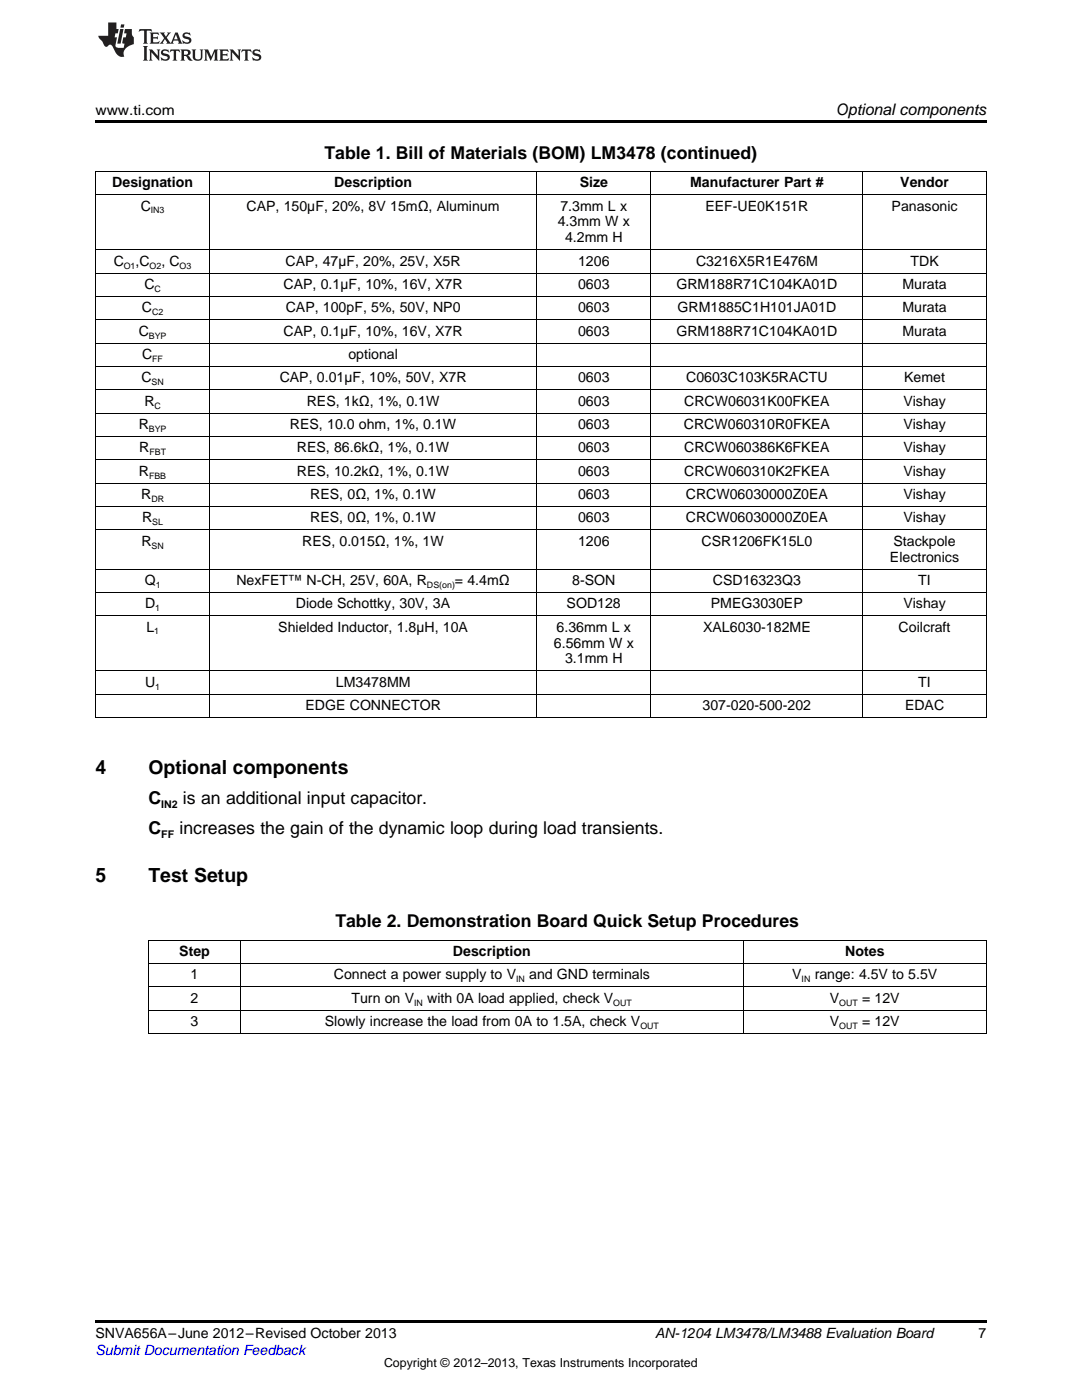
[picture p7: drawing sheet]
<svg xmlns="http://www.w3.org/2000/svg" width="216mm" height="279mm" viewBox="0 0 216 279" stroke-linecap="round" stroke-linejoin="round" font-family="sans-serif">
<defs><g id="words">
<g font-size="3.9">
<text x="19" y="154.5">4</text>
<text x="29.6" y="154.5">Optional components</text>
<text x="19" y="176">5</text>
<text x="29.6" y="176">Test Setup</text>
</g>
<g font-size="3.5">
<text x="64.7" y="31.8">Table 1. Bill of Materials (BOM) LM3478 (continued)</text>
<text x="29.6" y="160.5">C</text>
<text x="36.5" y="160.5">is an additional input capacitor.</text>
<text x="29.6" y="166.5">C</text>
<text x="35.8" y="166.5">increases the gain of the dynamic loop during load transients.</text>
<text x="66.9" y="185">Table 2. Demonstration Board Quick Setup Procedures</text>
</g>
<text font-size="3.2" x="166.7" y="23">Optional components</text>
<g font-size="2.8">
<text x="19" y="23">www.ti.com</text>
<text x="22.4" y="37.4">Designation</text>
<text x="66.7" y="37.4">Description</text>
<text x="115.7" y="37.4">Size</text>
<text x="137.7" y="37.4">Manufacturer Part #</text>
<text x="179.6" y="37.4">Vendor</text>
<text x="28.1" y="42">C</text>
<text x="49.2" y="42">CAP, 150µF, 20%, 8V 15mΩ, Aluminum</text>
<text x="111.3" y="45.2">4.3mm W x</text>
<text x="111.8" y="42">7.3mm L x</text>
<text x="140.8" y="42">EEF-UE0K151R</text>
<text x="177.9" y="42">Panasonic</text>
<text x="22.7" y="53">C</text>
<text x="27" y="53">,C</text>
<text x="32.2" y="53">, C</text>
<text x="57" y="53">CAP, 47µF, 20%, 25V, X5R</text>
<text x="112.7" y="48.4">4.2mm H</text>
<text x="115.4" y="53">1206</text>
<text x="138.9" y="53">C3216X5R1E476M</text>
<text x="181.7" y="53">TDK</text>
<text x="28.8" y="57.7">C</text>
<text x="56.6" y="57.7">CAP, 0.1µF, 10%, 16V, X7R</text>
<text x="115.4" y="57.7">0603</text>
<text x="135" y="57.7">GRM188R71C104KA01D</text>
<text x="180.1" y="57.7">Murata</text>
<text x="28.3" y="62.3">C</text>
<text x="57" y="62.3">CAP, 100pF, 5%, 50V, NP0</text>
<text x="115.4" y="62.3">0603</text>
<text x="135.2" y="62.3">GRM1885C1H101JA01D</text>
<text x="180.1" y="62.3">Murata</text>
<text x="27.7" y="67">C</text>
<text x="28.4" y="71.6">C</text>
<text x="56.6" y="67">CAP, 0.1µF, 10%, 16V, X7R</text>
<text x="69.5" y="71.6">optional</text>
<text x="115.4" y="67">0603</text>
<text x="135" y="67">GRM188R71C104KA01D</text>
<text x="180.1" y="67">Murata</text>
<text x="28.2" y="76.3">C</text>
<text x="55.8" y="76.3">CAP, 0.01µF, 10%, 50V, X7R</text>
<text x="115.4" y="76.3">0603</text>
<text x="136.9" y="76.3">C0603C103K5RACTU</text>
<text x="180.4" y="76.3">Kemet</text>
<text x="28.8" y="81">R</text>
<text x="61.2" y="81">RES, 1kΩ, 1%, 0.1W</text>
<text x="115.4" y="81">0603</text>
<text x="136.5" y="81">CRCW06031K00FKEA</text>
<text x="180.3" y="81">Vishay</text>
<text x="27.7" y="85.6">R</text>
<text x="57.9" y="85.6">RES, 10.0 ohm, 1%, 0.1W</text>
<text x="115.4" y="85.6">0603</text>
<text x="136.5" y="85.6">CRCW060310R0FKEA</text>
<text x="180.3" y="85.6">Vishay</text>
<text x="27.7" y="94.9">R</text>
<text x="27.8" y="90.3">R</text>
<text x="59.2" y="90.3">RES, 86.6kΩ, 1%, 0.1W</text>
<text x="59.2" y="94.9">RES, 10.2kΩ, 1%, 0.1W</text>
<text x="115.4" y="90.3">0603</text>
<text x="115.4" y="94.9">0603</text>
<text x="136.5" y="90.3">CRCW060386K6FKEA</text>
<text x="136.5" y="94.9">CRCW060310K2FKEA</text>
<text x="180.3" y="90.3">Vishay</text>
<text x="180.3" y="94.9">Vishay</text>
<text x="28.2" y="99.6">R</text>
<text x="61.9" y="99.6">RES, 0Ω, 1%, 0.1W</text>
<text x="115.4" y="99.6">0603</text>
<text x="136.8" y="99.6">CRCW06030000Z0EA</text>
<text x="180.3" y="99.6">Vishay</text>
<text x="28.4" y="104.2">R</text>
<text x="61.9" y="104.2">RES, 0Ω, 1%, 0.1W</text>
<text x="115.4" y="104.2">0603</text>
<text x="136.8" y="104.2">CRCW06030000Z0EA</text>
<text x="180.3" y="104.2">Vishay</text>
<text x="28.2" y="108.9">R</text>
<text x="60.3" y="108.9">RES, 0.015Ω, 1%, 1W</text>
<text x="115.4" y="108.9">1206</text>
<text x="140" y="108.9">CSR1206FK15L0</text>
<text x="177.6" y="112.1">Electronics</text>
<text x="178.3" y="108.9">Stackpole</text>
<text x="28.9" y="116.7">Q</text>
<text x="47.2" y="116.7">NexFET™ N-CH, 25V, 60A, R</text>
<text x="90.8" y="116.7">= 4.4mΩ</text>
<text x="114.2" y="116.7">8-SON</text>
<text x="142.2" y="116.7">CSD16323Q3</text>
<text x="183.2" y="116.7">TI</text>
<text x="29" y="121.4">D</text>
<text x="59.1" y="121.4">Diode Schottky, 30V, 3A</text>
<text x="113.1" y="121.4">SOD128</text>
<text x="141.9" y="121.4">PMEG3030EP</text>
<text x="180.3" y="121.4">Vishay</text>
<text x="29.2" y="126">L</text>
<text x="55.5" y="126">Shielded Inductor, 1.8µH, 10A</text>
<text x="110.5" y="129.2">6.56mm W x</text>
<text x="111.1" y="126">6.36mm L x</text>
<text x="140.3" y="126">XAL6030-182ME</text>
<text x="179.3" y="126">Coilcraft</text>
<text x="29" y="137.1">U</text>
<text x="67" y="137.1">LM3478MM</text>
<text x="112.7" y="132.4">3.1mm H</text>
<text x="183.2" y="137.1">TI</text>
<text x="61" y="141.7">EDGE CONNECTOR</text>
<text x="140.2" y="141.7">307-020-500-202</text>
<text x="180.6" y="141.7">EDAC</text>
<text x="35.8" y="190.8">Step</text>
<text x="90.4" y="190.8">Description</text>
<text x="168.7" y="190.8">Notes</text>
<text x="38" y="195.5">1</text>
<text x="66.6" y="195.5">Connect a power supply to V</text>
<text x="105.6" y="195.5">and GND terminals</text>
<text x="158.1" y="195.5">V</text>
<text x="162.6" y="195.5">range: 4.5V to 5.5V</text>
<text x="38" y="200.1">2</text>
<text x="70.1" y="200.1">Turn on V</text>
<text x="85.2" y="200.1">with 0A load applied, check V</text>
<text x="165.6" y="200.1">V</text>
<text x="172" y="200.1">= 12V</text>
<text x="38" y="204.8">3</text>
<text x="64.8" y="204.8">Slowly increase the load from 0A to 1.5A, check V</text>
<text x="165.6" y="204.8">V</text>
<text x="172" y="204.8">= 12V</text>
<text x="19" y="267.1">SNVA656A–June 2012–Revised October 2013</text>
<text x="130.7" y="267.1">AN-1204 LM3478/LM3488 Evaluation Board</text>
<text x="195.3" y="267">7</text>
</g>
<text font-size="2.8" fill="#00f" x="19" y="270.4">Submit Documentation Feedback</text>
<text font-size="2.5" x="76.6" y="272.7">Copyright © 2012–2013, Texas Instruments Incorporated</text>
<g font-size="2.1">
<text x="32.2" y="161.2">IN2</text>
<text x="32.2" y="167.2">FF</text>
</g>
<g font-size="1.8">
<text x="30.1" y="42.6">IN3</text>
<text x="24.7" y="53.6">O1</text>
<text x="29.8" y="53.6">O2</text>
<text x="35.8" y="53.6">O3</text>
<text x="30.8" y="58.2">C</text>
<text x="30.3" y="62.9">C2</text>
<text x="29.7" y="67.6">BYP</text>
<text x="30.2" y="76.9">SN</text>
<text x="30.4" y="72.2">FF</text>
<text x="30.8" y="81.5">C</text>
<text x="29.7" y="86.2">BYP</text>
<text x="29.7" y="95.5">FBB</text>
<text x="29.8" y="90.8">FBT</text>
<text x="30.2" y="100.2">DR</text>
<text x="30.4" y="104.8">SL</text>
<text x="30.2" y="109.5">SN</text>
<text x="31.1" y="117.3">1</text>
<text x="85.2" y="117.3">DS(on)</text>
<text x="31" y="122">1</text>
<text x="30.8" y="126.6">1</text>
<text x="31" y="137.6">1</text>
<text x="103" y="196">IN</text>
<text x="159.9" y="196">IN</text>
<text x="82.6" y="200.7">IN</text>
<text x="122.4" y="200.7">OUT</text>
<text x="167.5" y="200.7">OUT</text>
<text x="127.8" y="205.4">OUT</text>
<text x="167.5" y="205.4">OUT</text>
</g>
</g></defs>
<path d="M19 24h177.8v.6h-177.8zM19 263.5h177.8v.6h-177.8z" fill="#000"/>
<g fill="none" stroke="#000" stroke-width=".2">
<path d="M19 38.9h177.8M19 34.2h177.8M19.1 34.3v109M41.9 34.3v109M107 34.3v109M129.9 34.3v109M172.1 34.3v109M196.8 34.3v109M19 59.2h177.8M19 54.5h177.8M19 49.9h177.8M19 77.8h177.8"/>
<path d="M19 73.1h177.8M19 68.5h177.8M19 63.8h177.8M19 96.4h177.8M19 91.8h177.8M19 87.1h177.8M19 82.5h177.8M19 118.2h177.8M19 113.6h177.8M19 105.7h177.8M19 101.1h177.8M19 138.6h177.8"/>
<path d="M19 133.9h177.8M19 122.9h177.8M19 143.2h177.8M29.6 197h167.2M29.6 192.3h167.2M29.6 187.7h167.2M29.7 187.7v18.6M48 187.7v18.6M148.3 187.7v18.6M196.8 187.7v18.6M29.6 206.3h167.2M29.6 201.6h167.2"/>
</g>
<g fill="#231f20">
<path d="M27.8 5.8l-.1 .6 .5-.3h.5l.1 .2v2.1l-.3 .3h1l-.2-.3v-2.1v-.2h.6l.4 .3-.1-.6zM29.9 6.5l.2 .4v1.5l-.2 .3h1.8l.1-.5a1.04 1.04 0 0 1-1.2 .1v-.6h.5l.4 .2v-.7l-.4 .2h-.5v-.6h.8l.3 .2-.1-.5zM31.9 6.5l.9 1.1-1 1.1h.9l-.2-.2 .4-.7 .5 .7-.2 .2h1.5l-.2-.2 .1-.4h.9l.2 .4-.2 .2h.9l-.2-.3-.7-1.9h-.5l-.9 2.1-.8-1.1 .8-1h-.8l.2 .3-.4 .5-.4-.6 .2-.2zM35.1 6.9l.4 .9h-.8zM36.6 6.6a.63 .63 0 0 0-.2 .7 .63 .63 0 0 0 .6 .4l.6 .2 .2 .2a.75 .75 0 0 1-.8 .4 .75 .75 0 0 1-.6-.5l.1 .7 .2-.1a1.11 1.11 0 0 0 1.5-.5 1.13 1.13 0 0 0-1.3-.9v-.3a1.04 1.04 0 0 1 1.1 .2l-.1-.6-.2 .1-.5-.1zM28.5 9.2l.3 .3v2.2l-.3 .4h1l-.2-.4v-2.2l.2-.3zM29.7 9.9l.2 .3v1.5l-.2 .4h.7l-.2-.4v-1.3l1.6 1.7v-1.9l.2-.3h-.7l.2 .3v.9l-1.1-1.2zM32.3 10a.62 .62 0 0 0-.2 .7 .62 .62 0 0 0 .6 .4l.6 .2 .2 .2a.76 .76 0 0 1-.8 .4 .76 .76 0 0 1-.6-.5l.1 .7 .2-.1a1.11 1.11 0 0 0 1.5-.6 1.13 1.13 0 0 0-1.3-.8v-.3a1.04 1.04 0 0 1 1.1 .1l-.1-.5-.2 .1-.5-.2zM34 9.9l-.1 .6a.61 .61 0 0 1 .7-.3l.1 1.5-.3 .4h1l-.3-.4 .1-1.5a.63 .63 0 0 1 .7 .3l-.1-.6zM36 9.9l.2 .3v1.5l-.2 .4h.9l-.2-.2v-.7l.6 .2a.76 .76 0 0 0 1.1 .6l-1-.9a.58 .58 0 0 0 .6-.6 .58 .58 0 0 0-.5-.6zM36.7 10.2l.1-.1a.45 .45 0 0 1 .6 .1 .45 .45 0 0 1 .1 .5l-.8 .2zM38.2 9.9l.2 .2a2.17 2.17 0 0 0 .4 1.9 .99 .99 0 0 0 1.6-.7v-1.1l.2-.3h-.7l.1 .2a1.92 1.92 0 0 1-.1 1.7 .6 .6 0 0 1-1-.5v-1.1l.2-.3zM40.7 9.9l.2 .3v1.5l-.2 .4h.7l-.2-.4v-1.4l.8 1.8 .9-1.8v1.4l-.2 .4h.9l-.3-.4v-1.5l.3-.3h-.8l-.6 1.4-.7-1.4zM43.7 9.9l.3 .3v1.5l-.3 .4h1.9l.1-.6a1.04 1.04 0 0 1-1.3 .2v-.6h.6l.4 .1v-.6l-.4 .2h-.6l.1-.6h.7l.4 .2-.1-.5zM45.8 9.9l.2 .3v1.5l-.2 .4h.8l-.3-.4v-1.3l1.6 1.7v-1.9l.2-.3h-.7l.2 .3v.9l-1.1-1.2zM48.3 9.9l-.1 .6a.61 .61 0 0 1 .7-.3v1.5l-.2 .4h.9l-.2-.4v-1.5a.63 .63 0 0 1 .8 .3l-.1-.6zM50.6 10a.62 .62 0 0 0-.2 .7 .62 .62 0 0 0 .6 .4l.6 .2 .1 .2a.76 .76 0 0 1-.7 .4 .76 .76 0 0 1-.6-.5l.1 .7 .1-.1a1.11 1.11 0 0 0 1.5-.6 1.13 1.13 0 0 0-1.2-.8l-.1-.3a1.04 1.04 0 0 1 1.2 .1l-.2-.5-.1 .1-.5-.2z"/>
<path d="M21.6 4.5v2.6h-2l.1 .4 .8 .9a.91 .91 0 0 0 .9 .9 .56 .56 0 0 1 .5-.4 .56 .56 0 0 1 .5 .3l.4 .8a1.53 1.53 0 0 0 2 1.3 1.54 1.54 0 0 1 1-2.1l.9-.4-.1-1.4a1.52 1.52 0 0 1-.3-1.6h-1.4l-.1 .9h.5l-.2 .8h-.5l-.2 .9v.2l.4 .1-.1 .9a1.93 1.93 0 0 1-1.6-.3l.2-1.8h-.4l.1-.8h.5l.2-.9h-.5v-1.3zM24 5.8l-.6 2.9h.7l.5-2.9zM24.2 4.9l-.2 .6h.7l.1-.6z"/>
</g>
<use href="#words"/>
</svg>
